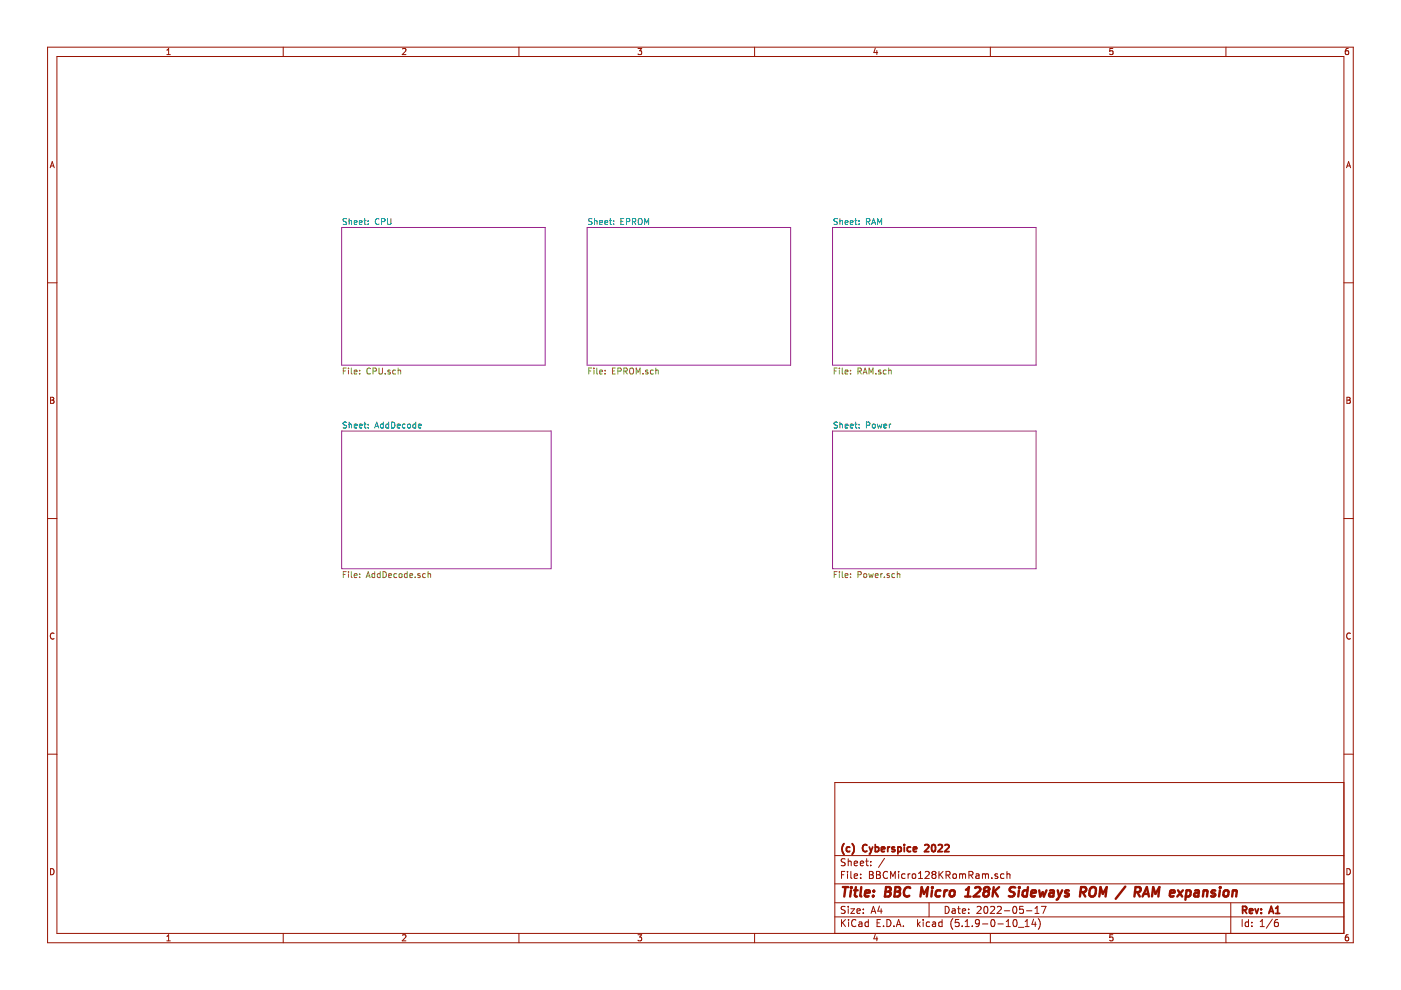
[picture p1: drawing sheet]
<svg xmlns="http://www.w3.org/2000/svg" width="297mm" height="210mm" viewBox="0 0 297 210" stroke-linecap="round" stroke-linejoin="round" font-family="sans-serif">
<path d="M.1 0h297v209.9h-297z" fill-rule="evenodd" fill="#fff" stroke="#fff" stroke-width=".21"/>
<g fill="none" stroke="#981200" stroke-width=".21">
<path d="M10.1 10h276.8v189.9h-276.8zM12.1 12h272.8v185.9h-272.8zM35.4 11.6h.7M35.4 10.6l.4-.3v1.3M60 10v2M85.3 10.4l.5-.1 .3 .3-.8 1h.8M110 10v2M135.3 10.3h.8l-.5 .5 .4 .1v.5l-.2 .2-.5-.2M160 10v2M185.6 10.2l-.3 .9h.8M185.9 10.7v.9M210 10v2"/>
<path d="M235.9 10.3h-.6v.6l.6-.1v.6l-.1 .2-.5-.2M259.9 10v2M285.9 10.3h-.4l-.2 .3-.1 .7 .3 .3 .4-.2v-.6h-.4l-.3 .2M10.6 35.6l.5-1.3 .4 1.3M10.7 35.2h.7M285.5 35.6l.4-1.3 .5 1.3M285.6 35.2h.6M10.1 60h2M284.9 60h2M10.7 84.2h.5l.2 .3-.2 .3 .3 .3-.3 .4h-.5zM10.7 84.8h.5M285.6 84.2h.4l.3 .3-.3 .3 .3 .3-.2 .4h-.5z"/>
<path d="M285.6 84.8h.4M10.1 109.9h2M284.9 109.9h2M11.5 134.3a.58 .58 0 0 0-.8 .5 .58 .58 0 0 0 .8 .6M286.3 134.3a.58 .58 0 0 0-.8 .5 .58 .58 0 0 0 .8 .6M10.1 159.9h2M284.9 159.9h2M284.9 165.9h-107.9v32M10.7 184.2a.65 .65 0 0 1 .8 .6 .65 .65 0 0 1-.8 .7zM35.4 198.5l.4-.3v1.3M35.4 199.5h.7M60 197.9v2"/>
<path d="M85.3 198.3l.5-.1 .3 .3-.8 1h.8M110 197.9v2M135.3 198.2h.8l-.5 .5 .4 .1v.6l-.2 .1-.5-.1M160 197.9v2M177 194.4h107.9M177 191.4h107.9M177 187.4h107.9M177 181.4h107.9M178.4 185.5h.5M178.4 195v1.5M178.6 195.6l.7 .9M179.1 184.8h-.7v1.5"/>
<path d="M179.2 192.2h-.6l-.3 .2 .2 .4 .6 .3v.4l-.2 .2-.6-.1M179.2 182.1h-.6l-.3 .2 .2 .4 .6 .3v.4l-.2 .2-.6-.1M179.3 195l-.9 .8M179.7 184.8v.1M179.7 185.3v1M179.8 182.1v1.5M179.8 192.2v.1M179.8 192.7v1M179.8 182.7l.2-.1h.4l.1 1M179.9 195v.1M179.9 195.5v1M180.4 192.7h.8l-.8 1h.8"/>
<path d="M180.4 184.8v1.3l.2 .2M181.1 185.8l.7-.2v-.3h-.5l-.2 .2 .1 .7h.6M181.1 183.1l.7-.2v-.3h-.5l-.2 .2 .1 .7h.6M181.5 195.1a.59 .59 0 0 0-.8 0 .59 .59 0 0 0-.1 .7 .56 .56 0 0 0 .2 .6 .56 .56 0 0 0 .7-.1M181.7 193.2l.7-.2-.1-.2-.4-.1-.2 .2 .1 .7h.5M182.1 195.5h.6l.1 1M182.4 183.1l.7-.2-.1-.3h-.4l-.2 .2 .1 .7h.5M182.5 186.1v.2M182.5 185.3v.2M182.8 195.8l-.5 .1-.3 .2 .3 .4 .5-.1M183 193.5v.2M183 192.8v.1"/>
<path d="M183.5 182.6h.6M183.7 182.1v1.3l.4 .2M184.1 195.5h-.4l-.3 .2 .1 .6 .2 .2 .4-.1M184.1 195v1.5M184.3 185.5h.5M184.3 184.8h.5l.3 .2-.1 .3-.2 .2 .3 .1 .1 .4-.3 .3h-.6zM184.6 183.4v.2M184.6 182.6v.2M184.7 193.7l.5-1.5 .5 1.5M184.8 193.2h.8M185.6 198.1l-.3 .9h.8M185.8 185.5h.5"/>
<path d="M185.8 184.8h.5l.3 .2-.1 .3-.2 .2 .3 .1 .1 .4-.3 .3h-.6zM185.9 198.6v.9M186 195.7h.5M186.5 192.1l-.4 1.1h1M186.7 195h-.7v1.5h.7M186.8 192.7v1M187.3 196.3v.2M187.5 182l-1.2 1.9M188 195a.76 .76 0 0 1 .9 .7 .76 .76 0 0 1-.9 .8zM188.2 184.9a.7 .7 0 0 0-1 .5 .7 .7 0 0 0 .7 .9l.3-.2M188.8 186.3v-1.5l.5 1 .5-1v1.5M189.5 196.3v.2"/>
<path d="M190 196.5l.5-1.5 .5 1.5M190.2 196h.7M190.5 184.8v.1M190.5 185.3v1M191.5 196.3v.2M191.9 185.3h-.4l-.3 .2v.6l.3 .2 .4-.1M192.5 185.3v1M193 185.3l-.5 .2M193.4 185.4l.3-.1 .4 .1v.7l-.2 .2-.5-.2zM194.5 195v1.5M194.7 195.9l.4 .6M194.7 186.3h.9"/>
<path d="M194.7 185.2l.5-.4v1.5M195.1 195.5l-.6 .5M195.7 195v.1M195.7 195.5v1M196.2 184.9l.5-.1 .3 .4-.9 1.1h.9M197 191.4v3M197.1 195.5h-.4l-.3 .2v.6l.3 .2 .4-.1M197.7 195.5h.6l.1 1M197.9 185.4l-.3 .3 .1 .4 .2 .2h.3l.2-.3v-.3l-.2-.3M197.9 185.4l-.3-.3 .3-.3h.3l.2 .2-.2 .4M197.9 185.4h.3M198.4 195.8l-.7 .3 .2 .4 .5-.1"/>
<path d="M199.1 184.8v1.5M199.3 185.4l.6 .9M199.7 195.5h-.4l-.3 .2 .1 .6 .2 .2 .4-.1M199.7 195v1.5M199.9 184.8l-.8 .8M200.4 192.2a.75 .75 0 0 1 .8 .7 .75 .75 0 0 1-.8 .8zM200.6 185.5h.7l.1-.2v-.4l-.2-.1h-.6v1.5M200.9 185.5l.5 .8M201.9 192.8h.6v.9M202 194.8a1.71 1.71 0 0 0 0 2.2M202.1 185.4l.2-.1 .4 .1v.7l-.2 .2-.4-.2zM202.5 193l-.5 .1-.2 .2 .2 .4 .5-.1"/>
<path d="M203 192.7h.6M203.2 192.2v1.3l.4 .2M203.3 195h-.7l-.1 .7 .7-.1 .2 .2-.1 .5-.2 .2-.6-.2M203.4 185.4l.5-.1 .2 .2M203.4 185.3v1M204 196.3v.2M204 193.2l.7-.2v-.2l-.5-.1-.2 .2 .1 .7h.6M204.1 185.5l.2-.2h.3l.1 1M204.1 185.5v.8M204.6 196.5h.9M204.6 195.4l.5-.4v1.5M205.4 193.5v.2"/>
<path d="M205.4 192.8v.1M205.4 185.5h.7l.2-.2-.1-.4-.2-.1h-.6v1.5M205.8 185.5l.5 .8M206.1 196.3v.2M206.9 185.3h.6l.1 1M207.2 192.3l.5-.1 .3 .4-.9 1.1h.9M207.6 185.6l-.5 .1-.2 .2 .2 .4 .5-.1M207.6 195.6l-.2 .3-.5-.1-.1-.2 .1-.6h.5l.2 .2v.9l-.4 .4h-.3M208.3 195.9h1.1M208.3 185.4l.4-.1 .2 .2M208.3 185.3v1M208.7 192.3l.4-.1a.85 .85 0 0 1-.1 1.5l-.3-.2-.1-.4z"/>
<path d="M208.9 185.5l.2-.2h.4l.1 1M208.9 185.5v.8M210 197.9v2M210 192.3l.6-.1 .3 .4-1 1.1h1M210.3 195h.1a.8 .8 0 0 1 .6 .7 .8 .8 0 0 1-.6 .8 1 1 0 0 1-.1-1.5zM210.3 186.1v.2M211.4 192.3l.6-.1 .3 .4-.9 1.1h.9M211.5 185.3h-.4l-.2 .2 .1 .2 .5 .1v.4h-.6M211.6 195.9h1.1M212.9 185.3h-.5l-.3 .2 .1 .6 .2 .2 .5-.1M212.9 193.1h1.2M213.3 195.4l.5-.4v1.5"/>
<path d="M213.3 196.5h.9M213.5 185.4l.2-.1h.4v1M213.5 184.8v1.5M214.9 192.3l.2-.1a.8 .8 0 0 1 .5 .7 .8 .8 0 0 1-.5 .8l-.4-.6zM215 195h.1a.8 .8 0 0 1 .6 .7 .8 .8 0 0 1-.6 .8 .97 .97 0 0 1-.1-1.5zM215.9 196.6h1.2M216.9 192.2h-.7l-.1 .7 .8-.1 .1 .2-.1 .5-.2 .2-.6-.2M217.4 196.5h.8M217.4 195.4l.4-.4v1.5M217.6 193.1h1.2M219.1 194.9l-.3 1.1h.9M219.4 193.7h.9"/>
<path d="M219.4 192.6l.5-.4v1.5M219.5 195.5v1M220.1 194.8a1.71 1.71 0 0 1 0 2.2M220.8 192.2h1l-.7 1.5M235.9 198.2h-.6v.6l.6-.1v.7l-.1 .1-.5-.1M259.9 197.9v2M260.9 191.4v6.5M263.4 195v1.5M264.7 195.5h-.4l-.3 .2 .1 .7h.6M264.7 195v1.5M265.4 196.3v.2M265.4 195.5v.2"/>
<path d="M267.2 196.5h.9M267.2 195.4l.4-.4v1.5M269.8 194.9l-1.3 1.9M270.9 195h-.4a.96 .96 0 0 0 0 1.5l.5-.2 .1-.5-.3-.3-.5 .1-.1 .2M285.6 184.2a.65 .65 0 0 1 .7 .6 .65 .65 0 0 1-.7 .7zM285.9 198.2h-.4l-.2 .3-.1 .7 .3 .3 .4-.1v-.7h-.4l-.3 .2"/>
</g>
<g fill="none" stroke="#981200" stroke-width=".38">
<path d="M179 178.9a1.71 1.71 0 0 0 0 2.3M180.2 179.7l-.5-.1-.2 .3 .1 .6h.6M180.7 178.9a1.79 1.79 0 0 1 0 2.3M183.8 179.2a.59 .59 0 0 0-.7 0 .59 .59 0 0 0-.2 .7 .56 .56 0 0 0 .3 .6 .56 .56 0 0 0 .6-.1M184.3 179.6l.4 1M185 179.6l-.3 1M185.6 179.7l.4-.1 .3 .3-.1 .5-.2 .2-.4-.1M185.6 179.1v1.5M188.2 179.6v1M188.6 179.6l-.4 .3M189.7 179.7l-.4-.1-.2 .2 .1 .2 .5 .1v.4h-.6M190.4 179.7l.4-.1 .3 .3-.1 .5-.2 .2-.4-.1"/>
<path d="M190.4 179.6v1.5M191.7 179.1v.1M191.7 179.6v1M193.1 179.7l-.4-.1-.3 .3v.5l.3 .2 .4-.1M196.1 179.2l.5-.1 .3 .4-.9 1.1h.9M197.6 179.2l.4-.1a.85 .85 0 0 1-.1 1.5l-.3-.2-.1-.4zM198.9 179.2l.6-.1 .3 .4-.9 1.1h.9M200.4 179.2l.5-.1 .3 .4-.9 1.1h.9M184.7 180.6l-.4 .5M186.9 180.1l.7-.2-.1-.2-.4-.1-.2 .2v.7h.6M193.7 180.1l.7-.2-.1-.2-.4-.1-.2 .2v.7h.6M263.5 193l.7-.1 .1-.2-.1-.4-.2-.1h-.5v1.5"/>
<path d="M263.8 193l.5 .7M264.9 193.2l.7-.2-.1-.2-.4-.1-.2 .2 .1 .7h.5M266.1 192.7l.4 1 .3-1M267.4 193.5v.2M267.4 192.8v.1M269 193.7l.5-1.5 .5 1.5M269.2 193.2h.7M270.5 193.7h.8M270.5 192.6l.4-.4v1.5"/>
</g>
<g fill="none" stroke="#981200" stroke-width=".51">
<path d="M178.7 188.1h1.1M179.3 188.1l-.3 2M180.4 188.8l-.2 1.3M180.5 188.1v.2M180.5 188.1l.1 .1-.1 .1M181.1 188.8h.7M181.5 188.1l-.3 1.7 .1 .2 .4 .1M182.6 188.1l-.2 1.7 .2 .3M183.4 189.4l1-.2-.1-.4h-.5l-.4 .2v1h.8M185.1 189.9v.2M185.3 188.8l.1 .1-.2 .1M185.3 188.8l-.1 .2"/>
<path d="M187.7 189h.7M187.9 188.1h.6l.3 .2v.4l-.4 .3 .3 .1a.56 .56 0 0 1-.3 1h-.8zM189.7 189h.7M189.9 188.1h.6l.3 .2v.4l-.4 .3 .3 .1a.56 .56 0 0 1-.3 1h-.8zM193 188.3a.87 .87 0 0 0-1 0 .87 .87 0 0 0-.4 .9 .69 .69 0 0 0 .4 .8 .69 .69 0 0 0 .8-.1M195.1 190.1l.3-2 .5 1.4 .8-1.4-.2 2M197.6 188.8l-.1 1.3M197.7 188.1v.2M197.7 188.1l.1 .1-.1 .1M199.4 188.8h-.7l-.3 .3-.1 .6 .4 .4 .6-.1M200.3 188.8l-.2 1.3M200.9 188.8h-.4l-.2 .3"/>
<path d="M201.5 188.9l.3-.1 .6 .1v.8l-.3 .3a.49 .49 0 0 1-.8-.3zM204.6 190.1h1.2M204.8 188.7l.6-.6-.2 2M206.7 188.3l.4-.2h.4l.3 .2v.4l-.1 .2-1.3 1.2h1.3M209 188.9l-.3-.1-.1-.3a.66 .66 0 0 1 1-.3l.2 .4-.5 .3M209 188.9l-.2 .1a.67 .67 0 0 0-.2 .9 .65 .65 0 0 0 .8 0 .65 .65 0 0 0 .1-.9l-.2-.1M209 188.9h.3M210.7 188.1l-.3 2M210.9 188.9l.7 1.2M211.8 188.1l-1.3 1.1M215.3 188.2h-1l-.2 .5 .3 .3a.65 .65 0 0 1 .7 .5l-.2 .4a.87 .87 0 0 1-1 .1M216 188.8l-.1 1.3"/>
<path d="M216.1 188.1v.2M216.1 188.1l.1 .1-.1 .1M217.8 188.8h-.7l-.2 .3-.1 .6 .3 .4 .6-.1M217.9 188.1l-.2 2M218.6 189.4l1-.2v-.4h-.8l-.2 1 .2 .3 .6-.1M220.3 188.8l.3 1.3 .5-1 .2 1 .6-1.3M222.6 188.8h.8l-.1 1.3M223.4 189.2l-.7 .1a.4 .4 0 0 0-.3 .4 .4 .4 0 0 0 .3 .4l.6-.1M224.3 188.8l.3 1.3M224.6 190.1l-.3 .5-.3 .2M225.2 188.8l-.6 1.3M226.6 188.8a.49 .49 0 0 0-.8 .3l.8 .6-.3 .4-.6-.1"/>
<path d="M229.1 189.1l1-.1a.54 .54 0 0 0 .2-.5 .54 .54 0 0 0-.3-.4h-.8l-.2 2M229.5 189.1l.6 1M231.2 188.4a.69 .69 0 0 1 1.1 0 1.49 1.49 0 0 1-.6 1.7l-.5-.1a1.41 1.41 0 0 1 0-1.6zM233.1 190.1l.2-2 .5 1.4 .8-1.4-.2 2M238.6 188l-2 2.6M240.6 189.1l1-.1a.54 .54 0 0 0 .3-.5 .54 .54 0 0 0-.4-.4h-.7l-.3 2M241.1 189.1l.6 1M242.2 190.1l1-2 .4 2M242.5 189.5h1M244.2 190.1l.3-2 .5 1.4 .8-1.4-.2 2M248.1 189.4l.9-.2v-.4h-.8l-.2 1 .3 .3 .5-.1M249.8 188.8l.8 1.3"/>
<path d="M250.8 188.8l-1.2 1.3M251.6 188.8h.5l.3 .1-.1 1a.69 .69 0 0 1-.9 .1M251.6 188.8l-.3 2M253.4 188.8h.7v1.3M254.2 189.2l-.7 .1a.4 .4 0 0 0-.3 .4 .4 .4 0 0 0 .2 .4l.7-.1M255.2 188.9l.3-.1h.4v1.3M255.2 188.8l-.2 1.3M257.7 188.8a.52 .52 0 0 0-.8 .3l.2 .3 .5 .1v.3l-.3 .3-.5-.1M258.6 188.8l-.1 1.3M258.7 188.1v.2M258.7 188.1l.1 .1-.1 .1M259.6 188.9l.3-.1 .5 .1v.8l-.2 .3a.53 .53 0 0 1-.8-.1z"/>
<path d="M261.4 188.9l.3-.1h.5l-.1 1.3M261.4 188.8l-.2 1.3"/>
</g>
<path d="M72.4 48.2h43.2v29.2h-43.2zM124.5 48.2h43.1v29.2h-43.1zM176.5 48.2h43.2v29.2h-43.2zM72.4 91.4h44.5v29.2h-44.5zM176.5 91.4h43.2v29.2h-43.2z" fill="none" stroke="#982296" stroke-width=".21"/>
<g fill="none" stroke="#009596" stroke-width=".21">
<path d="M73.5 46.4l-.5-.1-.2 .2v.3l.5 .3 .2 .3-.3 .2-.5-.1M74 46.9l.5-.1v.8M74 46.3v1.3M75.1 47.2l.6-.1-.1-.3h-.3l-.2 .1 .1 .6h.4M76.2 47.2l.6-.1-.1-.3h-.3l-.2 .1v.6h.5M77.2 46.8h.4M77.3 46.3v1.1l.3 .2M78.1 46.8v.1M78.1 47.5v.1M80.4 46.5a.56 .56 0 0 0-.8 .5 .56 .56 0 0 0 .8 .5M80.9 47l.7-.1v-.4l-.7-.2v1.3M82.2 46.3v1.1l.2 .2h.3l.2-.2v-1.1"/>
<path d="M125.5 46.4l-.5-.1-.2 .2v.3l.6 .3 .1 .3-.2 .2-.5-.1M126 46.3v1.3M126 46.9l.5-.1 .1 .8M127.1 47.2l.6-.1v-.3h-.4l-.2 .1 .1 .6h.5M128.2 47.2l.6-.1v-.3h-.4l-.2 .1 .1 .6h.5M129.2 46.8h.5M129.4 46.3v1.1l.3 .2M130.1 47.5v.1M130.1 46.8v.1M131.7 46.9h.4M132.3 46.3h-.6v1.3h.6M132.8 47l.6-.1 .1-.4-.7-.2v1.3"/>
<path d="M134.1 47l.6-.1 .1-.4-.7-.2v1.3M134.4 47l.4 .6M135.4 46.5l.2-.2a.45 .45 0 0 1 .6 .5l-.1 .6-.5 .2-.3-.4zM136.7 47.6v-1.3l.4 .9 .4-.9v1.3M177.6 46.4l-.5-.1-.2 .2v.3l.5 .3 .2 .3-.3 .2-.5-.1M178.1 46.9l.5-.1v.8M178.1 46.3v1.3M179.2 47.2l.6-.1-.1-.3h-.3l-.2 .1v.6h.5M180.3 47.2l.6-.1-.1-.3h-.4l-.1 .1v.6h.5M181.2 46.8h.5M181.4 46.3v1.1l.3 .2M182.2 47.5v.1"/>
<path d="M182.2 46.8v.1M183.7 47l.7-.1v-.4l-.7-.2v1.3M184 47l.4 .6M184.8 47.6l.4-1.3 .5 1.3M184.9 47.2h.6M186.1 47.6v-1.3l.4 .9 .4-.9v1.3M73.5 89.6l-.5-.1-.2 .1v.4l.5 .2 .2 .3-.3 .3-.5-.1M74 89.5v1.3M74 90h.5v.8M75.1 90.3l.6-.1-.1-.2-.3-.1-.2 .2 .1 .6h.4M76.2 90.3l.6-.1-.1-.2-.3-.1-.2 .2v.6h.5M77.2 89.9h.4"/>
<path d="M77.3 89.5v1.1l.3 .2M78.1 90.6v.2M78.1 90v.1M79.4 90.8l.5-1.3 .4 1.3M79.6 90.4h.6M81.3 90l-.4-.1-.2 .2 .1 .6h.5M81.3 89.5v1.3M82.4 90l-.3-.1-.3 .2 .1 .6h.5M82.4 89.5v1.3M83 89.5a.64 .64 0 0 1 .7 .6 .64 .64 0 0 1-.7 .7zM84.2 90.3l.6-.1v-.2l-.4-.1-.2 .2 .1 .6h.5M85.9 90l-.3-.1-.3 .2 .1 .6h.5"/>
<path d="M86.5 90h.5v.7l-.4 .1-.2-.3zM88.1 90l-.3-.1-.3 .2 .2 .6h.4M88.1 89.5v1.3M88.7 90.3l.6-.1-.1-.2-.3-.1-.2 .2 .1 .6h.4M177.6 89.6l-.5-.1-.2 .1v.4l.5 .2 .2 .3-.3 .3-.5-.1M178.1 89.5v1.3M178.1 90h.5v.8M179.2 90.3l.6-.1-.1-.2-.3-.1-.2 .2v.6h.5M180.3 90.3l.6-.1-.1-.2-.4-.1-.1 .2v.6h.5M181.2 89.9h.5M181.4 89.5v1.1l.3 .2M182.2 90v.1"/>
<path d="M182.2 90.6v.2M183.7 90.1l.7-.1v-.4l-.7-.1v1.3M185 90h.5v.7l-.5-.1zM186 89.9l.2 .9 .3-.7 .2 .7 .3-.9M187.4 90.3l.6-.1-.1-.2-.3-.1-.2 .2 .1 .6h.4M188.5 89.9v.9M188.9 89.9l-.4 .2"/>
</g>
<g fill="none" stroke="#969400" stroke-width=".21">
<path d="M72.8 78.6h.4M73.4 78h-.6v1.3M73.9 78v.2M73.9 78.5v.8M74.5 78v1.1l.2 .2M75.1 78.9l.6-.1-.1-.3h-.3l-.2 .1 .1 .7h.4M76.2 78.5v.1M76.2 79.2v.1M78.6 78.2a.56 .56 0 0 0-.8 .1 .56 .56 0 0 0 0 .7l.4 .3 .4-.1M79.1 78.7l.6-.1 .1-.1-.1-.3-.6-.2v1.3M80.4 78v1.1l.2 .2h.4l.1-.2v-1.1M81.7 79.2v.1"/>
<path d="M82.7 78.5h-.3l-.2 .1 .1 .2 .4 .1v.4h-.5M83.9 78.5h-.4l-.3 .2 .2 .6h.5M84.4 78.6l.5-.1v.8M84.4 78v1.3M124.8 78.6h.5M125.4 78h-.6v1.3M125.9 78v.2M125.9 78.5v.8M126.5 78v1.1l.2 .2M127.1 78.9l.6-.1v-.3h-.4l-.2 .1 .1 .7h.5M128.3 79.2v.1M128.3 78.5v.1"/>
<path d="M129.9 78.6h.4M130.5 78h-.6v1.3h.6M131 78.7l.6-.1 .1-.1v-.3l-.7-.2v1.3M132.3 78.7l.6-.1 .1-.1-.1-.3-.6-.2v1.3M132.6 78.7l.4 .6M133.5 78.2l.3-.2a.44 .44 0 0 1 .5 .5v.6l-.5 .2-.3-.2zM134.9 79.3v-1.3l.4 .9 .4-.9v1.3M136.3 79.2v.1M137.3 78.5h-.3l-.1 .1v.2l.4 .1v.4h-.4M138.5 78.5h-.4l-.2 .2 .1 .6h.5M139 78.6l.5-.1 .1 .8M139 78v1.3"/>
<path d="M176.9 78.6h.4M177.5 78h-.6v1.3M178 78v.2M178 78.5v.8M178.6 78v1.1l.1 .2M179.2 78.9l.6-.1-.1-.3h-.3l-.2 .1v.7h.5M180.3 79.2v.1M180.3 78.5v.1M181.9 78.7l.6-.1 .1-.1v-.3l-.7-.2v1.3M182.2 78.7l.4 .6M183 79.3l.4-1.3 .4 1.3M183.1 78.9h.6"/>
<path d="M184.3 79.3v-1.3l.4 .9 .4-.9v1.3M185.7 79.2v.1M186.7 78.5h-.3l-.2 .1 .1 .2 .4 .1v.4h-.5M187.9 78.5h-.4l-.2 .2 .1 .6h.5M188.4 78.6l.5-.1 .1 .8M188.4 78v1.3M72.8 121.8h.4M73.4 121.2h-.6v1.3M73.9 121.2v.1M73.9 121.6v.9M74.5 121.2v1.1l.2 .2M75.1 122l.6-.1-.1-.2-.3-.1-.2 .2 .1 .6h.4"/>
<path d="M76.2 122.3v.2M76.2 121.7v.1M77.6 122.5l.5-1.3 .4 1.3M77.8 122.1h.5M79.4 121.7l-.3-.1-.2 .3 .1 .5h.4M79.4 121.2v1.3M80.6 121.7l-.4-.1-.2 .3 .1 .5h.5M80.6 121.2v1.3M81.2 121.2a.64 .64 0 0 1 .7 .6 .64 .64 0 0 1-.7 .7zM82.4 122l.6-.1-.1-.2-.3-.1-.2 .2 .1 .6h.4M84.1 121.7l-.4-.1-.2 .3 .1 .5h.5M84.7 121.7h.5l-.1 .7-.5-.1z"/>
<path d="M86.3 121.7l-.3-.1-.3 .3 .2 .5h.4M86.3 121.2v1.3M86.9 122l.6-.1-.1-.2-.3-.1-.2 .2 .1 .6h.4M88 122.3v.2M89.1 121.7l-.3-.1-.2 .2v.2l.5 .1v.3h-.5M90.2 121.7l-.4-.1-.2 .3 .1 .5h.5M90.8 121.7h.4l.1 .8M90.8 121.2v1.3M176.9 121.8h.4M177.5 121.2h-.6v1.3M178 121.2v.1M178 121.6v.9"/>
<path d="M178.6 121.2v1.1l.1 .2M179.2 122l.6-.1-.1-.2-.3-.1-.2 .2v.6h.5M180.3 121.7v.1M180.3 122.3v.2M181.9 121.9l.6-.1 .1-.2v-.3l-.7-.1v1.3M183.2 121.7l.3-.1 .3 .3-.2 .5-.4-.1zM184.2 121.6l.2 .9 .3-.6 .2 .6 .3-.9M185.6 122l.6-.1-.1-.2-.3-.1-.2 .2 .1 .6h.4M186.7 121.6v.9M187.1 121.6l-.4 .3M187.5 122.3v.2M188.5 121.7l-.3-.1-.1 .2v.2l.4 .1v.3h-.4"/>
<path d="M189.7 121.7l-.4-.1-.2 .3 .1 .5h.5M190.2 121.7h.5l.1 .8M190.2 121.2v1.3"/>
</g>
</svg>
